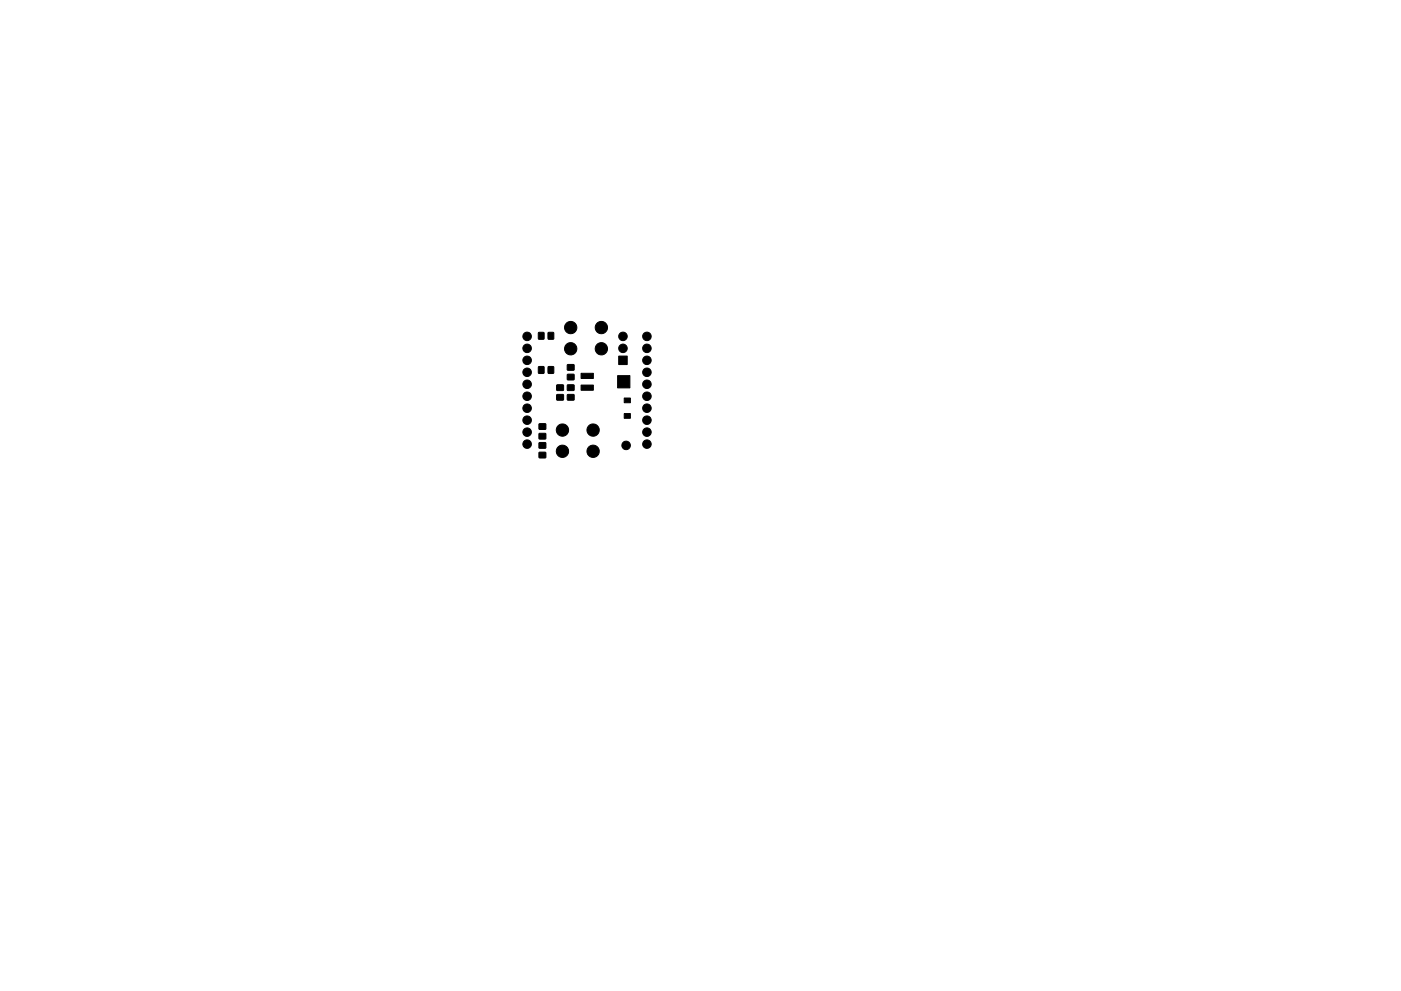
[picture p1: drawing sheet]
<svg xmlns="http://www.w3.org/2000/svg" width="297mm" height="210mm" viewBox="0 0 297 210" stroke-linecap="round" stroke-linejoin="round" font-family="sans-serif">
<g fill="#000" stroke="#000" stroke-width=".21">
<path d="M114.2 77.8h1.1v1.4h-1.1zM114.2 70.6h1.1v1.4l-1.1-.1zM116.2 77.8h1.2l-.1 1.4h-1.1zM116.2 70.6h1.2l-.1 1.4-1.1-.1zM120.3 79.4h1.4v1.1l-1.4 .1zM120.3 77.4h1.4v1.1h-1.4zM131.2 75.5h1.8v1.8h-1.8zM114.3 96h1.4v1.1h-1.4zM114.3 93.9h1.4v1.1l-1.4 .1zM114.3 92h1.4v1.1h-1.4zM114.3 89.9h1.4v1.1l-1.4 .1zM118.1 83.7h1.3l.1 1.1-1.4 .1z"/>
<path d="M118.1 81.7h1.3l.1 1.1h-1.4zM120.3 83.7h1.4v1.1l-1.4 .1zM120.3 81.7h1.4v1.1h-1.4zM123.2 81.7h2.6v1.1h-2.6zM123.2 79.2h2.6v1.1h-2.6zM130.9 79.7h2.7v2.6h-2.7zM132.3 87.7h1.4v1h-1.4zM132.3 84.4h1.4v1h-1.4z"/>
<circle cx="111.8" cy="71.4" r=".9"/>
<circle cx="111.8" cy="76.4" r=".9"/>
<circle cx="111.8" cy="73.9" r=".9"/>
<circle cx="111.8" cy="79" r=".9"/>
<circle cx="121" cy="69.5" r="1.31"/>
<circle cx="121" cy="74" r="1.31"/>
<circle cx="127.5" cy="69.5" r="1.31"/>
<circle cx="127.5" cy="74" r="1.31"/>
<circle cx="132.1" cy="73.9" r=".91"/>
<circle cx="132.1" cy="71.4" r=".91"/>
<circle cx="137.2" cy="76.4" r=".9"/>
<circle cx="137.2" cy="73.9" r=".9"/>
<circle cx="137.2" cy="71.4" r=".91"/>
<circle cx="137.2" cy="79" r=".9"/>
<circle cx="111.8" cy="91.7" r=".9"/>
<circle cx="111.8" cy="89.1" r=".9"/>
<circle cx="111.8" cy="81.5" r=".9"/>
<circle cx="111.8" cy="86.6" r=".9"/>
<circle cx="111.8" cy="84.1" r=".9"/>
<circle cx="111.8" cy="94.2" r=".91"/>
<circle cx="119.2" cy="95.7" r="1.31"/>
<circle cx="119.3" cy="91.2" r="1.31"/>
<circle cx="125.7" cy="95.7" r="1.31"/>
<circle cx="125.8" cy="91.2" r="1.31"/>
<circle cx="132.7" cy="94.5" r=".91"/>
<circle cx="137.2" cy="91.7" r=".9"/>
<circle cx="137.2" cy="86.6" r=".9"/>
<circle cx="137.2" cy="89.1" r=".9"/>
<circle cx="137.2" cy="81.5" r=".9"/>
<circle cx="137.2" cy="84.1" r=".9"/>
<circle cx="137.2" cy="94.2" r=".9"/>
</g>
</svg>
